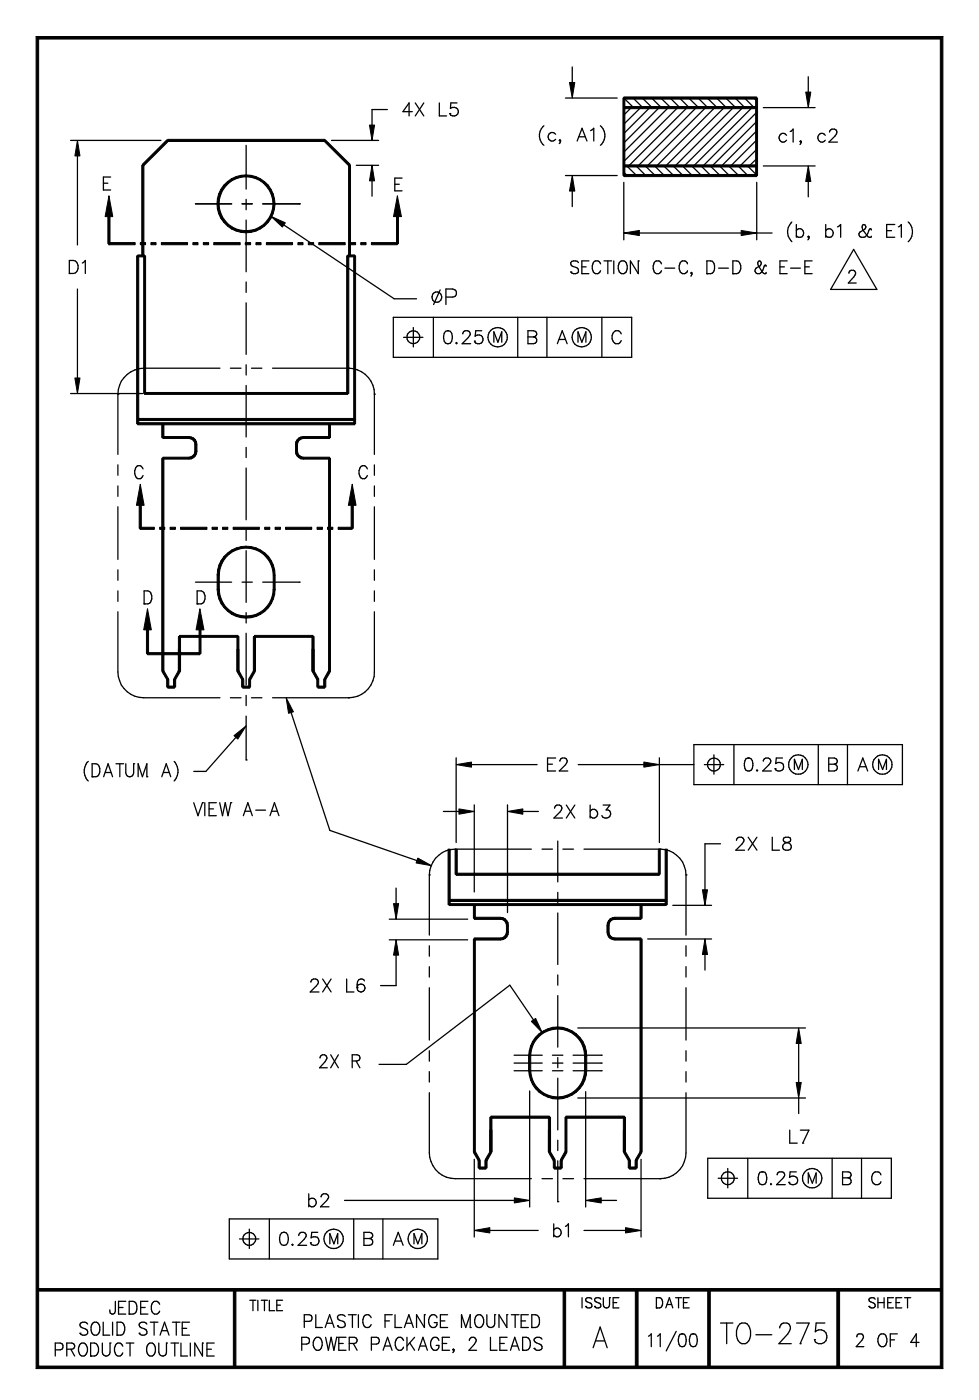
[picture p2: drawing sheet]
<svg xmlns="http://www.w3.org/2000/svg" width="195mm" height="278mm" viewBox="0 0 195 278" stroke-linecap="round" stroke-linejoin="round" font-family="sans-serif">
<g fill="none" stroke="#000" stroke-width=".25">
<path d="M112.4 19.5h10.3M113.7 13.3v3.1M124 19.5l1.9 1.9M125.8 19.5l1.9 1.9M127.7 19.5l1.9 1.9M129.5 19.5l1.9 1.9M131.3 19.5l2 1.9M133.2 19.5l1.9 1.9M135.1 19.5l1.9 1.9M136.9 19.5l1.9 1.9M138.7 19.5l2 1.9M140.6 19.5l1.9 1.9"/>
<path d="M142.4 19.5l1.9 1.9M144.3 19.5l1.9 1.9M146.1 19.5l1.9 1.9M148 19.5l1.9 1.9M149.8 19.5l.6 .5M160.6 15.3v3M14 27.9h18M15.4 31v17.7M20.6 36.4h.8M22 35.2h-1.4v2.6h1.4M48.9 28.9v8.7M48.9 39.6v2.1"/>
<path d="M65.9 27.9h9.3M70.8 32.9h4.4M73.9 36v3M77 21.8h-3.1v3.1M78.5 36.6h.9M79.9 35.4h-1.4v2.6h1.4M81.9 22.2h-1.8l1.2-1.7v2.6M82.5 20.5l1.7 2.6M84.2 20.5l-1.7 2.6M87.3 20.5v2.6h1.5M89.4 22.6h.1M90.8 20.5h-1.2l-.1 1.1a.9 .9 0 0 1 1.4 0 .9 .9 0 0 1-.2 1.3 .9 .9 0 0 1-1.3-.3"/>
<path d="M108.1 25a2.55 2.55 0 0 0 0 3.9M110.4 26.7a.83 .83 0 0 0-1.2-.1 .83 .83 0 0 0 0 1.2 .83 .83 0 0 0 1.2-.1M111.1 27.9l.2-.1 .1 .1-.1 .1zM111.4 27.9l-.3 .7M112.4 34.9h10.3M113.7 38v3.1M114.7 28l1-2.5 .9 2.5M115 27.2h1.3M117.4 26l.6-.5v2.5M119.3 25a2.55 2.55 0 0 1 0 3.9M124 36.3v11.4M124 34.3l.7 .6"/>
<path d="M124 21.4h.1M124.6 33l1.9 1.9M125.5 21.4l-1.5 1.5M126.4 33l1.9 1.9M127.3 21.4l-3.3 3.3M128.2 33l2 1.9M129.1 21.4l-5.1 5.2M130.1 33l1.9 1.9M131 21.4l-7 7M131.9 33l2 1.9M132.8 21.4l-8.8 8.8M133.8 33l1.9 1.9"/>
<path d="M134.7 21.4l-10.7 10.7M135.7 33l1.9 1.9M136.5 21.4l-11.6 11.6M137.5 33l1.9 1.9M138.4 21.4l-11.6 11.6M139.3 33l1.9 1.9M140.2 21.4l-11.6 11.6M141.2 33l1.9 1.9M142 21.4l-11.5 11.6M143 33l1.9 1.9M143.9 21.4l-11.6 11.6M144.8 33l2 1.9"/>
<path d="M145.7 21.4l-11.5 11.6M146.7 33l1.9 1.9M147.6 21.4l-11.6 11.6M148.6 33l1.8 1.8M149.5 21.4l-11.6 11.6M150.4 36.3v11.4M150.4 22.3l-10.7 10.7M150.4 24.2l-8.9 8.8M150.4 26l-7 7M150.4 27.8l-5.2 5.2M150.4 29.7l-3.3 3.3M150.4 31.6l-1.5 1.4"/>
<path d="M151.7 21.4h10.3M151.7 33h10.3M156.3 26.9a.83 .83 0 0 0-1.2-.1 .83 .83 0 0 0 0 1.2 .83 .83 0 0 0 1.2-.1M157 26.1l.6-.4v2.6M159 28.1l.1-.1 .1 .1-.1 .2zM159.2 28.1l-.2 .6M160.6 36.1v3M164 26.9a.83 .83 0 0 0-1.2-.1 .83 .83 0 0 0 0 1.2 .83 .83 0 0 0 1.2-.1M164.9 26.3l.2-.5 .7-.1a.63 .63 0 0 1 .4 .9l-1.5 1.7h1.7M13.8 54.4h.1M13.8 51.8h.8a1.36 1.36 0 0 1 1 1.3 1.36 1.36 0 0 1-1 1.3h-.8zM15.4 57.5v17.7"/>
<path d="M16.4 52.3l.6-.5v2.6M21.7 48.2v.5M38.8 40.5h7.2M48.1 40.5h2M48.9 43.8v10.2M48.9 56.1v2M52.2 40.5h7.3M56.4 44.7l21.9 14.7h4.5M59.5 40.5h.1M87.5 57.6l-1.3 3M88.6 59.1h1.4a.81 .81 0 0 0 .7-.8 .81 .81 0 0 0-.7-.8h-1.4v3.1M113.4 54.1h.1"/>
<path d="M115 52.2a.84 .84 0 0 0-.9-.4 .84 .84 0 0 0-.7 .7l.2 .4 .9 .3a.63 .63 0 0 1 .5 .7 .63 .63 0 0 1-.6 .5h-.4l-.6-.3M115.6 53.1h.9M117 51.9h-1.4v2.5h1.4M119.4 52.5a.79 .79 0 0 0-.7-.6 .79 .79 0 0 0-.8 .3 1.6 1.6 0 0 0 .5 2.2 .84 .84 0 0 0 1-.6M120 51.9h1.6M120.8 51.9v2.5M122 51.9v2.5M123.3 52a.82 .82 0 0 1 1.1 .2 1.6 1.6 0 0 1-.4 2.2h-.5a1.56 1.56 0 0 1-.2-2.4zM126.9 51.9h.1M126.9 51.9v2.5l-1.6-2.5v2.5M127.1 46.3h20.2M131.5 52.5a.79 .79 0 0 0-.7-.6 .79 .79 0 0 0-.8 .3 1.6 1.6 0 0 0 .5 2.2 .84 .84 0 0 0 1-.6"/>
<path d="M132.1 53.3h2M136.6 52.5a.79 .79 0 0 0-.6-.6 .79 .79 0 0 0-.8 .3 1.6 1.6 0 0 0 .5 2.2 .84 .84 0 0 0 .9-.6M137.4 54.2l.1 .1-.1 .1zM137.5 54.3l-.2 .6M140.5 54.4h.1M140.5 51.9h.7a1.41 1.41 0 0 1 .6 2.2l-.6 .3h-.7zM142.8 53.3h2M145.6 54.4h.1M145.6 51.9h.8a1.41 1.41 0 0 1 .6 2.2l-.6 .3h-.8zM150.4 46.3h3M152.3 53l-.3-.3-.2 .4a1.37 1.37 0 0 1-1.3 1.3l-.2-.1a.63 .63 0 0 1 0-1l.8-.4a.57 .57 0 0 0-.2-1l-.2 .1a.98 .98 0 0 0 .2 1.2l.8 1.1 .5 .1 .1-.2M155 53.1h.9"/>
<path d="M156.4 51.9h-1.4v2.5h1.4M157.1 53.3h2M157.4 44.1a2.69 2.69 0 0 0 0 4M158.3 44.6v2.6M158.3 45.9a.83 .83 0 0 1 1.4 .2 .83 .83 0 0 1-1 1.1l-.4-.4M160 53.1h.8M160.5 47.1l.2-.1 .1 .1zM160.8 47.1l-.3 .6M161.4 51.9h-1.4v2.5h1.4M164.1 45.9a.83 .83 0 0 1 1.2-.2 .83 .83 0 0 1 0 1.3 .83 .83 0 0 1-1.2-.2M164.1 44.6v2.6M166.4 45.1l.7-.5v2.6"/>
<path d="M168.7 54.3a.51 .51 0 0 1 .4-.6h.5a.73 .73 0 0 1 .5 .7 .73 .73 0 0 1-.4 .7l-1.1 1.2h1.6M169.7 49.6l4.6 8h-9.2zM173.2 45.7l-.3-.2-.2 .4a1.37 1.37 0 0 1-1.5 1.3 .58 .58 0 0 1-.5-.5 .58 .58 0 0 1 .3-.6l.8-.5a.54 .54 0 0 0 .3-.5 .54 .54 0 0 0-.4-.5l-.3 .2a1.11 1.11 0 0 0 .3 1.2l.6 .8a.59 .59 0 0 0 .9 .3v-.1M176.2 45.9h1M177.8 44.6h-1.6v2.6h1.6M178.5 45.1l.6-.5v2.6M180.5 44.1a2.69 2.69 0 0 1 0 4M14 78.3h14.3M23.4 78.4h.1M23.4 78.4v12M28.7 78.3h.1M43.7 73.2h-15.1a5.2 5.2 0 0 0-5.2 5.2"/>
<path d="M45.8 73.2h2.1M48.9 60.2v10.3M48.9 72.5v2.1M48.9 76.6v10.3M50 73.2h2M54.2 73.2h15.1M69.3 73.2h.1M69.3 73.2a5.2 5.2 0 0 1 5.1 5.2M74.4 78.4h.1M74.4 78.4v12M78.2 63.1h47.3v8h-47.3zM80.2 67.1h3.9"/>
<path d="M82.1 65.1v3.9M86.1 63.1v8M88.5 65.9a.83 .83 0 0 1 1.3 .4 2.04 2.04 0 0 1-.3 1.9 .83 .83 0 0 1-1.2-.4 2.04 2.04 0 0 1 .2-1.9zM88.9 65.8h.1M90.7 68.1l-.1 .1 .1 .1 .2-.1M92 66.4l.2-.5 .7-.1a.63 .63 0 0 1 .4 .9l-1.5 1.6h1.7M94.3 67.8h.1M95.7 65.8h-1.1l-.2 1.1a.9 .9 0 0 1 1.4 0 .9 .9 0 0 1-.2 1.3 .9 .9 0 0 1-1.3-.4M98.1 68.1v-2.1l.9 2.1 .7-2.1v2.1M102.9 63.1v8M104.9 65.8l1.5 .1a.58 .58 0 0 1 0 1l-.4 .1a.68 .68 0 0 1 .7 .7 .68 .68 0 0 1-.7 .6h-1.1zM104.9 67h1.1"/>
<path d="M108.7 63.1v8M110.8 68.3l.9-2.5 1 2.5M111.1 67.5h1.2M114.9 68.1v-2.1l.7 2.1 .8-2.1v2.1M119.6 63.1v8M123.5 66.4a.87 .87 0 0 0-1.1-.6 1.48 1.48 0 0 0 0 2.5 .87 .87 0 0 0 1.1-.6M23.4 92.4v2.1M23.4 96.6v2.1M28.4 93.2a.8 .8 0 0 0-1.2-.5 1.63 1.63 0 0 0 .2 2.5 .84 .84 0 0 0 1-.6M38.9 89.7h.1M48.9 89v2M48.9 93.1v10.3"/>
<path d="M73 93.2a.77 .77 0 0 0-.8-.6 .77 .77 0 0 0-.7 .6 1.54 1.54 0 0 0 .5 2 .82 .82 0 0 0 1-.6M74.4 92.4v2.1M74.4 96.6v2.1M23.4 100.8v10.4M23.4 113.3v2.1M23.4 117.5v2.1M27.9 104.8v.5M28.6 117.5h.8a1.44 1.44 0 0 1 .8 1.3 1.44 1.44 0 0 1-.8 1.3h-.8zM38.8 115.8h7.2M39.2 117.5h.8a1.44 1.44 0 0 1 .8 1.3 1.44 1.44 0 0 1-.8 1.3h-.8zM48.1 115.8h2M48.9 105.4v2.1"/>
<path d="M48.9 109.5v10.3M52.2 115.8h7.3M59.5 115.8h.1M74.4 100.8v10.4M74.4 113.3v2.1M74.4 117.5v2.1M23.4 121.6v12a5.2 5.2 0 0 0 5.2 5.1h15.1M28.6 120.1h.1M33.3 136.6h.1M39.2 120.1h.1M45.8 138.7h2.1M48.9 121.8v2.1"/>
<path d="M48.9 125.9v10.3M48.9 138.3v2M50 138.7h2M54.2 138.7h15.1M69.3 138.7h.1M74.4 121.6v12a5.1 5.1 0 0 1-5.1 5.1M17.5 151.4a2.73 2.73 0 0 0 0 3.9M18.3 154.5h.1M18.3 151.9h.8a1.44 1.44 0 0 1 .8 1.3 1.44 1.44 0 0 1-.8 1.3h-.8zM20.6 154.5l.9-2.6 .9 2.6M20.9 153.6h1.1M23.1 151.9h1.5"/>
<path d="M23.8 151.9v2.6M25 151.9v1.8a.78 .78 0 0 0 .8 .8 .78 .78 0 0 0 .8-.8v-1.8M26.6 151.9h.1M27.5 154.5v-2.6l.8 2.6 .9-2.6v2.6M29.2 154.5h.1M32.2 154.5l.8-2.6 .9 2.6M32.5 153.6h1.1M34.6 151.4a2.84 2.84 0 0 1 0 3.9M38.5 159.6l.8 2.6 .9-2.6M40.2 159.6h.1M40.7 159.6v2.6M43 159.6h-1.4v2.6h1.4"/>
<path d="M43.7 159.6l.5 2.6 .6-2.6 .5 2.6 .6-2.6M45.9 159.6h.1M46.9 146.6l-6 6.8h-2.4M48.9 151.1h.1M48.9 142.4v8.7M57.8 141.7l7.8 23.4 17.3 6M90.7 150.7v16.8M93.7 152h13M108.8 152h1M110.4 150.7h-1.6v2.6h1.6M111.3 151.4l.2-.5 .7-.2a.75 .75 0 0 1 .5 .7 .75 .75 0 0 1-.3 .7l-1.3 1.2h1.7M114.9 152h13.1"/>
<path d="M131 150.7v16.8M131 152h6.9M137.9 148.1h41.4v7.9h-41.4zM140 152h3.8M141.9 150.1v3.8M145.9 148.1v7.9M148.3 150.9a.82 .82 0 0 1 1.2 .3 2.04 2.04 0 0 1-.3 2 .8 .8 0 0 1-1.1-.4 2.26 2.26 0 0 1 .2-1.9zM148.7 150.7h.1M150.5 153.1l-.2 .1 .2 .1 .1-.1M151.7 151.4l.1-.4a.8 .8 0 0 1 1.3 0 .78 .78 0 0 1-.3 1.1l-1.2 1.2h1.7M154 152.8h.1M155.5 150.7h-1.2l-.1 1.1a.9 .9 0 0 1 1.3 0 .9 .9 0 0 1-.2 1.4 .9 .9 0 0 1-1.3-.4"/>
<path d="M157.9 153v-2l.8 2 .7-2v2M162.6 148.1v7.9M164.7 150.7h1.1a.64 .64 0 0 1 .5 1l-.5 .3a.68 .68 0 0 1 .6 .6 .68 .68 0 0 1-.6 .7h-1.1zM164.7 152h1.1M168.4 148.1v7.9M170.5 153.3l1-2.6 .9 2.6M170.9 152.5h1.2M174.6 153v-2l.8 2 .8-2v2M41.6 160.8h.8M48.4 162.2l.9-2.6 .8 2.6M48.7 161.3h1.1M50.8 161.1h2"/>
<path d="M53.7 162.2l.8-2.6 .9 2.6M54 161.3h1.1M78.7 176.6v3.1M85.3 174h.1M85.3 174v11.9M88.1 161.4h3.1M90.7 173.8h.1M94.3 160v17.4M100.9 160v21.5M103.9 161.4h3.1M105.6 168.8h-15.1a5.2 5.2 0 0 0-5.2 5.2M107.7 168.8h2.1"/>
<path d="M110.2 160.7l.3-.5 .7-.1a.63 .63 0 0 1 .4 1l-1.5 1.6h1.7M110.8 167.2v8.2M110.8 177.4v2.1M111.9 168.8h2.1M112.5 160.1l1.7 2.6M114.2 160.1l-1.7 2.6M116.1 168.8h15.1M117.3 161.3a.82 .82 0 0 1 1.2-.1 .82 .82 0 0 1 0 1.2 .82 .82 0 0 1-1.2-.1M117.3 160.1v2.6M119.9 160.1h1.3l-.7 1a.83 .83 0 0 1 .9 .9 .83 .83 0 0 1-1.2 .7l-.3-.2-.3-.3M131.2 168.8h.1M131.2 168.8a5.2 5.2 0 0 1 5.1 5.2"/>
<path d="M136.3 174h.1M136.3 174v11.9M143.2 167.8h-3.1v9.1M146.4 167.1l.1-.4a.8 .8 0 0 1 1.2 0l.1 .3-.1 .4-1.5 1.7h1.8M148.7 166.5l1.7 2.6M150.4 166.5l-1.7 2.6M153.5 166.5v2.6h1.4M155.8 166.6a.51 .51 0 0 0 .2 .8 1.04 1.04 0 0 1 1.2 1.2 .88 .88 0 0 1-.9 .5 .88 .88 0 0 1-.7-.9 1.22 1.22 0 0 1 1.2-.8 .54 .54 0 0 0 .2-.8l-.3-.1zM61.8 195.3l.1-.4a.8 .8 0 0 1 1.2 0 .78 .78 0 0 1-.2 1.1l-1.2 1.3h1.7M64.1 194.7l1.7 2.6M65.8 194.7l-1.7 2.6M68.9 194.7v2.6h1.4"/>
<path d="M71 196.4h.1M72.4 195.1a.73 .73 0 0 0-1.1-.3l-.2 .4-.1 1.2M77.4 182.8h15.5M77.4 186.9h15.5M78.7 189.9v6.1h-3.1M85.3 188.1v2M85.3 192.2v2.1M85.3 196.4v10.4M100.9 185.4h.1M110.8 181.5v10.3M110.8 193.9v2M110.8 198v10.2"/>
<path d="M128.7 186.7h12.7M133.7 180h7.7M136.3 188.1v2M136.3 192.2v2.1M136.3 196.4v10.4M140.1 189.8v3.1M63.6 210.4v-.2a.7 .7 0 0 1 1.1-.3 .57 .57 0 0 1 .1 .8l-1.3 1.6h1.5M65.7 209.7l1.5 2.6M67.2 209.7l-1.5 2.6M70 211l1.3-.2a.63 .63 0 0 0 .2-.6 .63 .63 0 0 0-.5-.5h-1v2.6M70.8 211l.7 1.3M85.3 208.9v2.1"/>
<path d="M85.3 213.1v2.1M85.3 217.3v12a5.2 5.2 0 0 0 5.2 5.1h15.1M102.2 211.4h5.6M102.2 209.8h5.6M102.2 212.9h5.6M105.3 216.9v23.1M106 202.8l-4.7-6.9-20.5 15.7h-5.5M109.8 211.4h2.1M109.8 209.8h2.1M109.8 212.9h2.1M110.8 210.3v2M110.8 214.4v10.3"/>
<path d="M113.9 211.4h5.6M113.9 209.8h5.6M113.9 212.9h5.6M114.8 204.4h45.3M114.8 218.3h45.3M116.4 217.1v22.9M119.5 211.4h.1M119.5 209.8h.1M119.5 212.9h.1M136.3 208.9v2.1M136.3 213.1v2.1M136.3 217.3v12a5.2 5.2 0 0 1-5.1 5.1"/>
<path d="M158.7 207.5v7.7M158.7 218.3v3.1M61.4 238.6a.82 .82 0 0 1 1.2-.1 .82 .82 0 0 1 0 1.2 .82 .82 0 0 1-1.2-.1M61.4 237.4v2.6M63.8 238l.3-.5 .7-.1a.63 .63 0 0 1 .4 1l-1.5 1.6h1.7M68.5 238.7h33.7M94.3 230.5v15.5M95.2 232.3h.1M107.7 234.4h2.1M110.8 239h.1M110.8 226.7v2.1M110.8 230.8v8.2"/>
<path d="M111.9 234.4h2.1M116.1 234.4h15.1M119.5 238.7h3M127.4 230.5v15.5M131.2 234.4h.1M140.7 230.3h36.4v8h-36.4zM142.7 234.3h3.9M144.6 232.3v3.9M148.6 230.3v8M151 233.1a.9 .9 0 0 1 1.3 .4 2.19 2.19 0 0 1-.3 1.9 .84 .84 0 0 1-1.2-.3 2.29 2.29 0 0 1 .2-2zM151.4 233h.1M153.2 235.3v.3l.2-.2"/>
<path d="M154.5 233.6a.58 .58 0 0 1 .5-.6h.4a.6 .6 0 0 1 .4 1l-1.5 1.6h1.8M156.8 235.1h.1M157 224.7v2.6h1.4M158.3 233h-1.3l-.1 1.1a.92 .92 0 0 1 1.4 0 .92 .92 0 0 1-.2 1.4 .92 .92 0 0 1-1.3-.4M159.1 224.7h1.7l-1.3 2.6M159.5 227.3h.1M160.6 235.3v-2.1l.8 2.1 .8-2.1v2.1M165.4 230.3v8M167.4 233h1.2a.59 .59 0 0 1 .6 .6 .59 .59 0 0 1-.6 .6 .68 .68 0 0 1 .6 .7 .68 .68 0 0 1-.6 .7h-1.2zM167.4 234.2h1.2M171.2 230.3v8M175.1 233.6a.94 .94 0 0 0-1.1-.6 .94 .94 0 0 0-.8 1 1.08 1.08 0 0 0 .4 1.3 1.08 1.08 0 0 0 1.4-.1l.1-.2"/>
<path d="M22.9 258.8v1.9l-.1 .4a.56 .56 0 0 1-.9 0l-.1-.6M23.6 260h.8M25 258.8h-1.4v2.5h1.4M25.7 258.8a1.35 1.35 0 0 1 1.4 .6 1.35 1.35 0 0 1-.1 1.6l-.6 .3h-.7zM28 260h.9M29.4 258.8h-1.4v2.5h1.4M31.7 259.4a.85 .85 0 0 0-1-.6 .85 .85 0 0 0-.6 .9 1.11 1.11 0 0 0 1.1 1.6l.5-.6M45.6 242.4h41.4v7.9h-41.4zM47.6 246.4h3.9M49.6 244.4v3.9M49.6 258.6h1.3M50.3 258.6v2"/>
<path d="M51.2 258.6v2M51.9 258.6h1.2M52.6 258.6v2M53.5 242.4v7.9M53.5 258.6v2h1.1M55 259.5h.7M55.9 245.2a.82 .82 0 0 1 1.3 .4 2.04 2.04 0 0 1-.3 1.9 .83 .83 0 0 1-1.2-.4 2.04 2.04 0 0 1 .2-1.9zM56.2 258.6h-1.2v2h1.2M56.3 245h.1M58.1 247.4l-.1 .1 .1 .1 .2-.1M59.4 245.7l.2-.5 .7-.2a.63 .63 0 0 1 .4 1l-1.5 1.6h1.7M61.7 247.1h.1"/>
<path d="M63.1 245h-1.1l-.2 1.1a.9 .9 0 0 1 1.4 0 .9 .9 0 0 1-.2 1.4 .9 .9 0 0 1-1.3-.4M65.6 247.3v-2l.8 2 .7-2v2M70.3 242.4v7.9M72.3 245l1.5 .2a.58 .58 0 0 1 0 .9l-.4 .2a.68 .68 0 0 1 .7 .7 .68 .68 0 0 1-.7 .6h-1.1zM72.3 246.3h1.1M76.1 242.4v7.9M78.2 247.6l.9-2.6 1 2.6M78.5 246.8h1.2M82.3 247.3v-2l.7 2 .8-2v2M97.3 244.7h9.7M110 243.4v2.5M110 244.6a.82 .82 0 0 1 1.3-.1 .82 .82 0 0 1 0 1.2 .82 .82 0 0 1-1.3-.1"/>
<path d="M112.4 243.9l.6-.5v2.5M115.7 258v2.1M116.1 244.7h8.2M116.4 259.8h.1M117.6 258.3a.67 .67 0 0 0-.6-.3 .67 .67 0 0 0-.6 .5l.2 .3 .9 .4a.51 .51 0 0 1 .1 .5 .51 .51 0 0 1-.4 .4l-.6-.1-.2-.2M118.2 259.8h.1M119.4 258.3a.67 .67 0 0 0-.7-.3 .67 .67 0 0 0-.5 .5l.1 .3 .7 .3a.52 .52 0 0 1 .2 .9 .8 .8 0 0 1-1-.2M119.9 258v1.5a.61 .61 0 0 0 .6 .6 .61 .61 0 0 0 .6-.6v-1.5M121.1 258h.1M121.9 259h.7M123 258h-1.1v2.1h1.1M130.5 258a1.1 1.1 0 0 1 1.2 .7 1.1 1.1 0 0 1-.4 1.3l-.8 .1z"/>
<path d="M132.6 259.4h.9M134.3 258h1.2M134.9 258v2.1M135.8 259h.7M137 258h-1.2v2.1h1.2M172.7 259.8h.1M173.9 258.3a.68 .68 0 0 0-.6-.3 .68 .68 0 0 0-.6 .5l.2 .3 .9 .4a.51 .51 0 0 1 .1 .5 .51 .51 0 0 1-.4 .4l-.6-.1-.2-.2M174.5 258v2.1M174.5 259h1.2M175.7 258v2.1M176.4 259h.7M177.6 258h-1.2v2.1h1.2"/>
<path d="M178.1 259h.7M179.2 258h-1.1v2.1h1.1M179.8 258h1.2M180.4 258v2.1M11 268.4h1a.69 .69 0 0 0 .5-.7 .69 .69 0 0 0-.5-.6h-1v2.5M13.3 268.3h1a.62 .62 0 0 0 .5-.6 .62 .62 0 0 0-.5-.6h-1v2.5M14.1 268.3l.7 1.3M15.9 265.1h.1M16 267.2l.3-.1a1.24 1.24 0 0 1 1 1.9 .77 .77 0 0 1-.8 .7 .77 .77 0 0 1-.8-.7 1.65 1.65 0 0 1 .3-1.8zM17.4 263.3a.83 .83 0 0 0-.8-.4 .83 .83 0 0 0-.7 .6l.2 .4 .9 .4a.63 .63 0 0 1 .4 .6 .63 .63 0 0 1-.5 .6l-.8-.1-.2-.3M18 269.6h.1M18 267.1h.8a1.41 1.41 0 0 1 .8 1.3 1.41 1.41 0 0 1-.8 1.2h-.8z"/>
<path d="M18.5 263l.2-.1a1.15 1.15 0 0 1 1.1 1.6 .88 .88 0 0 1-.8 1 .88 .88 0 0 1-.9-1 1.45 1.45 0 0 1 .4-1.5zM20.3 267.1v1.8a.76 .76 0 0 0 .8 .8 .76 .76 0 0 0 .8-.8v-1.8M20.5 262.9v2.6h1.3M21.9 267.1h.1M22.4 262.9v2.6M23.3 265.5h.1M23.3 262.9h.7a1.44 1.44 0 0 1 .8 1.3 1.44 1.44 0 0 1-.8 1.3h-.7zM24.4 267.7a.77 .77 0 0 0-.8-.7 .77 .77 0 0 0-.7 .7 1.54 1.54 0 0 0 .5 1.9 .82 .82 0 0 0 1-.6M25.1 267.1h1.5M25.7 261.3h.1M25.8 267.1v2.5M27.7 265.1h.1"/>
<path d="M29.2 263.3a.83 .83 0 0 0-.8-.4 .83 .83 0 0 0-.7 .6l.2 .4 .9 .4a.63 .63 0 0 1 .4 .6 .63 .63 0 0 1-.6 .6l-.7-.1-.2-.3M29.6 267.2l.2-.1a1.16 1.16 0 0 1 1.1 1.6 .88 .88 0 0 1-.9 1 .88 .88 0 0 1-.9-1 1.6 1.6 0 0 1 .5-1.5zM29.9 262.9h1.5M30.6 262.9v2.6M31.6 267.1v1.8a.76 .76 0 0 0 .7 .7 .76 .76 0 0 0 .8-.7v-1.8M31.8 265.5l.9-2.6 .9 2.6M32.2 264.6h1.1M33.1 267.1h.1M34 267.1h1.5M34.3 262.9h1.5M34.7 267.1v2.5M35 262.9v2.6"/>
<path d="M36 267.1v2.5h1.3M36.2 264.1h.9M37.7 262.9h-1.5v2.6h1.5M37.8 267.1v2.5M40.2 267.1h.1M40.2 267.1v2.5l-1.5-2.5v2.5M41.1 268.3h.9M42.6 267.1h-1.5v2.5h1.5M60 267.3h.9a.69 .69 0 0 0 .6-.7 .69 .69 0 0 0-.6-.7h-.9v2.6M60.5 262.7h1.3a.7 .7 0 0 0 .2-.8 .7 .7 0 0 0-.6-.5h-.9v2.6M62.7 266a.87 .87 0 0 1 .9 .1 .87 .87 0 0 1 .4 .8 1.16 1.16 0 0 1-1.1 1.6 1.56 1.56 0 0 1-.2-2.5zM62.8 261.4v2.6h1.3"/>
<path d="M64.6 264l.9-2.6 .9 2.6M64.7 265.9l.6 2.6 .5-2.6 .6 2.6 .5-2.6M65 263.1h1.1M66.9 265.9h.1M67.1 263.6h.1M67.3 267.1h.9M68.6 261.8a.84 .84 0 0 0-.8-.4 .84 .84 0 0 0-.7 .6l.2 .4 .9 .3a.63 .63 0 0 1 .4 .7 .63 .63 0 0 1-.5 .6h-.5l-.5-.4M68.8 265.9h-1.5v2.6h1.5M69.2 261.4h1.6M69.4 267.1h1a.62 .62 0 0 0 .6-.6 .62 .62 0 0 0-.6-.6h-1v2.6M70 261.4v2.6M70.2 267.1l.8 1.4"/>
<path d="M71.2 261.4v2.6M73.8 262a.79 .79 0 0 0-.7-.6 .79 .79 0 0 0-.8 .4 1.6 1.6 0 0 0 .5 2.2 .84 .84 0 0 0 1-.6M73.8 267.3h1a.69 .69 0 0 0 .6-.7 .69 .69 0 0 0-.6-.7h-1v2.6M76.1 268.5l.9-2.6 .9 2.6M76.5 267.7h1.1M76.5 262.7h.9M78 261.4h-1.5v2.6M78.5 261.4v2.6h1.3M80.2 266.6a.77 .77 0 0 0-.8-.7 .77 .77 0 0 0-.7 .7 1.54 1.54 0 0 0 .5 1.9 .82 .82 0 0 0 1-.6M80.4 264l.9-2.6 .8 2.6M80.7 263.1h1.1M80.9 265.9v2.6"/>
<path d="M81.4 267l1 1.5M82.4 265.9l-1.5 1.8M83.2 268.5l.9-2.6 .8 2.6M83.5 267.7h1.1M84.3 261.4h.1M84.3 261.4v2.6l-1.5-2.6v2.6M86.8 262a.85 .85 0 0 0-1-.6 .85 .85 0 0 0-.6 1 1.07 1.07 0 0 0 .2 1.2 1.07 1.07 0 0 0 1.2 .2l.2-.2v-.6h-.5M87.2 266.6a.77 .77 0 0 0-.7-.7 .77 .77 0 0 0-.8 .7 1.54 1.54 0 0 0 .6 1.9 .79 .79 0 0 0 .9-1h-.5M87.5 262.7h.9M87.9 267.1h.9M89 261.4h-1.5v2.6h1.5M89.3 265.9h-1.4v2.6h1.4"/>
<path d="M90 268.4l.1-.2 .1 .2-.1 .1zM90.2 268.4v.2l-.2 .4M91.7 264v-2.6l.9 2.6 .9-2.6v2.6M93.3 266.6v-.2a.7 .7 0 0 1 1.1-.4 .57 .57 0 0 1 .1 .9l-1.3 1.6h1.5M93.5 264h.1M94.6 261.8a.87 .87 0 0 1 1-.3 .87 .87 0 0 1 .5 .9 1.07 1.07 0 0 1-.2 1.2 1.07 1.07 0 0 1-1.1 .2 1.76 1.76 0 0 1-.2-2zM96.8 261.4v1.8a.79 .79 0 0 0 .7 .8 .79 .79 0 0 0 .8-.8v-1.8M97.5 265.9v2.6h1.3M98.3 261.4h.1M99.3 267.1h.9M100.7 261.4h.1M100.7 261.4v2.6l-1.5-2.6v2.6"/>
<path d="M100.8 265.9h-1.5v2.6h1.5M101.5 268.5l.8-2.6 .9 2.6M101.6 261.4h1.5M101.7 267.7h1.1M102.4 261.4v2.6M103.6 262.7h.9M103.9 268.5h.1M103.9 265.9h.7a1.44 1.44 0 0 1 .8 1.3 1.44 1.44 0 0 1-.8 1.3h-.7zM105 261.4h-1.4v2.6h1.4M105.7 264h.1M105.7 261.4a1.35 1.35 0 0 1 1.4 .7 1.35 1.35 0 0 1-.1 1.5l-.6 .4h-.7zM106.2 268.1h.1"/>
<path d="M107.7 266.3a.85 .85 0 0 0-.9-.4 .85 .85 0 0 0-.6 .7 1.68 1.68 0 0 0 1.3 .8 .63 .63 0 0 1 0 1 1 1 0 0 1-1.3-.3M117.9 268l1.4-4.1 1.4 4.1M118.4 266.6h1.8M128.9 265.7l.5-.5v2.6M130.5 260.1h.1M130.7 265.7l.5-.5v2.6M132.3 260.1l.7-2.1 .7 2.1M134.4 264.7l-2 3.9M135.1 265.3a.77 .77 0 0 1 1.1 .4 2.19 2.19 0 0 1-.2 2 .72 .72 0 0 1-1.1-.4 2.29 2.29 0 0 1 .2-2zM135.5 265.2h.1M137.4 265.3a.77 .77 0 0 1 1.1 .4 2.19 2.19 0 0 1-.3 2 .72 .72 0 0 1-1.1-.4 2.29 2.29 0 0 1 .3-2zM137.7 265.2h.1"/>
<path d="M143.2 263.1h2.4M144.4 263.1v4.1M147 263.2a1.26 1.26 0 0 1 2 .9 2.41 2.41 0 0 1-.9 3.1 1.48 1.48 0 0 1-1.7-1.6 2.8 2.8 0 0 1 .6-2.4zM150.2 265.4h3.2M155 264.1a1.1 1.1 0 0 1 .7-1h.7a1.03 1.03 0 0 1 .5 1.5l-.3 .6-1.8 2h2.4M158.3 263.1h2.5l-1.8 4.1M159 267.2h.1M161.9 266.4h.1M163.9 263.1h-1.7l-.2 1.7a1.36 1.36 0 0 1 1.9 .1 1.36 1.36 0 0 1 0 1.9 1.36 1.36 0 0 1-1.9 0l-.1-.4M170.3 265.8a.51 .51 0 0 1 .4-.6h.4a.72 .72 0 0 1 .5 .7 .72 .72 0 0 1-.3 .7l-1.1 1.2h1.5M174.9 265.3a.82 .82 0 0 1 1.1 .3 1.6 1.6 0 0 1-.4 2.2 1.21 1.21 0 0 1-1.1-.7 1.21 1.21 0 0 1 .1-1.3zM176.9 266.4h.9"/>
<path d="M178.3 265.2h-1.4v2.6M182.6 266.9h-1.6l1.1-1.7v2.6"/>
<circle cx="86.8" cy="59.1" r="1.01"/>
<circle cx="82.1" cy="67.1" r="1.29"/>
<circle cx="98.9" cy="67" r="1.92"/>
<circle cx="115.6" cy="67" r="1.92"/>
<circle cx="141.9" cy="152" r="1.28"/>
<circle cx="158.7" cy="152" r="1.93"/>
<circle cx="175.4" cy="152" r="1.93"/>
<circle cx="71.8" cy="196.4" r=".79"/>
<circle cx="144.6" cy="234.3" r="1.28"/>
<circle cx="161.4" cy="234.3" r="1.93"/>
<circle cx="49.6" cy="246.3" r="1.29"/>
<circle cx="66.3" cy="246.4" r="1.94"/>
<circle cx="83" cy="246.3" r="1.95"/>
</g>
<g fill="#000" stroke="#000" stroke-width=".2">
<path d="M7.2 7.3h180.2l-.5 .5h-179.2z" fill-rule="evenodd"/>
<path d="M113.2 16.4h1l-.5 3.1z" fill-rule="evenodd"/>
<path d="M124 19.3h26.4v.4h-26.4z" fill-rule="evenodd"/>
<path d="M123.8 19.5h.4v15.4h-.4z" fill-rule="evenodd"/>
<path d="M150.2 19.5h.4v15.4h-.4z" fill-rule="evenodd"/>
<path d="M160.1 18.3h1l-.5 3.1z" fill-rule="evenodd"/>
<path d="M186.9 7.8l.5-.5v264.8l-.5-.5z" fill-rule="evenodd"/>
<path d="M15.4 27.9l.5 3.1h-1z" fill-rule="evenodd"/>
<path d="M21.7 38.9l.7 4.2h-1.5z" fill-rule="evenodd"/>
<path d="M33.3 27.7h31.2v.4h-31.2z" fill-rule="evenodd"/>
<path d="M28.3 32.7l4.9-4.9 .3 .3-4.9 4.9z" fill-rule="evenodd"/>
<path d="M43.2 39.5l.4 .1-.1 .9h-.4z" fill-rule="evenodd"/>
<path d="M43.5 38.5l.4 .2-.3 .9-.4-.1z" fill-rule="evenodd"/>
<path d="M43.9 37.7l.4 .2-.4 .8-.4-.2z" fill-rule="evenodd"/>
<path d="M44.5 36.8l.3 .3-.5 .8-.4-.2z" fill-rule="evenodd"/>
<path d="M44.5 36.8l.7-.7 .2 .3-.6 .7z" fill-rule="evenodd"/>
<path d="M45.2 36.1l.8-.6 .2 .4-.8 .5z" fill-rule="evenodd"/>
<path d="M46 35.5l.9-.4 .2 .4-.9 .4z" fill-rule="evenodd"/>
<path d="M46.9 35.1l1-.2v.3l-.8 .3z" fill-rule="evenodd"/>
<path d="M47.9 34.9l1-.1v.4h-1z" fill-rule="evenodd"/>
<path d="M48.9 34.8l1 .1-.1 .3h-.9z" fill-rule="evenodd"/>
<path d="M49.9 34.9l1 .2-.2 .4-.9-.3z" fill-rule="evenodd"/>
<path d="M50.9 35.1l.9 .4-.2 .4-.9-.4z" fill-rule="evenodd"/>
<path d="M51.8 35.5l.8 .6-.3 .3-.7-.5z" fill-rule="evenodd"/>
<path d="M52.6 36.1l.7 .7-.3 .3-.7-.7z" fill-rule="evenodd"/>
<path d="M53 37.1l.3-.3 .6 .9-.4 .2z" fill-rule="evenodd"/>
<path d="M53.5 37.9l.4-.2 .4 .8-.4 .2z" fill-rule="evenodd"/>
<path d="M53.9 38.7l.4-.2 .2 1-.3 .1z" fill-rule="evenodd"/>
<path d="M64.7 27.8l4.9 4.9-.3 .3-4.9-4.9z" fill-rule="evenodd"/>
<path d="M73.9 32.9l.5 3.1h-1z" fill-rule="evenodd"/>
<path d="M73.4 24.9h1l-.5 3z" fill-rule="evenodd"/>
<path d="M79 38.9l.8 4.2h-1.6z" fill-rule="evenodd"/>
<path d="M113.7 34.9l.5 3.1h-1z" fill-rule="evenodd"/>
<path d="M124 32.8h26.4v.4h-26.4z" fill-rule="evenodd"/>
<path d="M124 21.2h26.4v.4h-26.4z" fill-rule="evenodd"/>
<path d="M124 34.7h26.4v.4h-26.4z" fill-rule="evenodd"/>
<path d="M160.6 33l.5 3.1h-1z" fill-rule="evenodd"/>
<path d="M21.7 48.2h5.2v.5h-5.2z" fill-rule="evenodd"/>
<path d="M21.4 43.1h.5v5.4h-.5z" fill-rule="evenodd"/>
<path d="M27.4 50.7h1v.4h-1z" fill-rule="evenodd"/>
<path d="M27.2 50.9h.4v33.4h-.4z" fill-rule="evenodd"/>
<path d="M27.9 48.2h1v.5h-1z" fill-rule="evenodd"/>
<path d="M28.2 32.9h.4v18h-.4z" fill-rule="evenodd"/>
<path d="M28.4 50.7h.3v.4h-.3z" fill-rule="evenodd"/>
<path d="M28.6 50.9h.3v27.4h-.3z" fill-rule="evenodd"/>
<path d="M30 48.2h1v.5h-1z" fill-rule="evenodd"/>
<path d="M32.1 48.2h5.2v.5h-5.2z" fill-rule="evenodd"/>
<path d="M38.3 48.2h1v.5h-1z" fill-rule="evenodd"/>
<path d="M40.4 48.2h1.1v.5h-1.1z" fill-rule="evenodd"/>
<path d="M42.5 48.2h5.2v.5h-5.2z" fill-rule="evenodd"/>
<path d="M43.1 40.5h.4l.1 1-.4 .1z" fill-rule="evenodd"/>
<path d="M43.2 41.6l.4-.1 .3 .9-.4 .1z" fill-rule="evenodd"/>
<path d="M43.5 42.5l.4-.1 .4 .8-.4 .2z" fill-rule="evenodd"/>
<path d="M43.9 43.4l.4-.2 .5 .8-.3 .2z" fill-rule="evenodd"/>
<path d="M44.5 44.2l.3-.2 .6 .6-.2 .3z" fill-rule="evenodd"/>
<path d="M45.4 44.6l.8 .5-.2 .4-.8-.6z" fill-rule="evenodd"/>
<path d="M46.2 45.1l.9 .5-.2 .4-.9-.5z" fill-rule="evenodd"/>
<path d="M47.1 45.6l.8 .2v.4l-1-.2z" fill-rule="evenodd"/>
<path d="M47.9 45.8l1 .1v.4l-1-.1z" fill-rule="evenodd"/>
<path d="M48.7 48.2h1.1v.5h-1.1z" fill-rule="evenodd"/>
<path d="M48.9 45.9l.9-.1 .1 .4-1 .1z" fill-rule="evenodd"/>
<path d="M49.8 45.8l.9-.2 .2 .4-1 .2z" fill-rule="evenodd"/>
<path d="M50.7 45.6l.9-.5 .2 .4-.9 .5z" fill-rule="evenodd"/>
<path d="M50.9 48.2h1v.5h-1z" fill-rule="evenodd"/>
<path d="M51.6 45.1l.7-.5 .3 .3-.8 .6z" fill-rule="evenodd"/>
<path d="M53 44l.3 .2-.7 .7-.3-.3z" fill-rule="evenodd"/>
<path d="M52.9 48.2h5.2v.5h-5.2z" fill-rule="evenodd"/>
<path d="M53.5 43.2l.4 .2-.6 .8-.3-.2z" fill-rule="evenodd"/>
<path d="M53.9 42.4l.4 .1-.4 .9-.4-.2z" fill-rule="evenodd"/>
<path d="M54.2 41.5l.3 .1-.2 .9-.4-.1z" fill-rule="evenodd"/>
<path d="M54.3 40.5h.4l-.2 1.1-.3-.1z" fill-rule="evenodd"/>
<path d="M54.2 39.6l.3-.1 .2 1h-.4z" fill-rule="evenodd"/>
<path d="M53.9 43l2.8 1.3-.6 .8z" fill-rule="evenodd"/>
<path d="M59.2 48.2h1v.5h-1z" fill-rule="evenodd"/>
<path d="M61.3 48.2h1v.5h-1z" fill-rule="evenodd"/>
<path d="M63.4 48.2h5.2v.5h-5.2z" fill-rule="evenodd"/>
<path d="M69.1 50.7h.3v.4h-.3z" fill-rule="evenodd"/>
<path d="M69.3 32.9h.4v18h-.4z" fill-rule="evenodd"/>
<path d="M68.9 50.9h.4v27.4h-.4z" fill-rule="evenodd"/>
<path d="M69.4 50.7h1.1v.4h-1.1z" fill-rule="evenodd"/>
<path d="M69.6 48.2h1.1v.5h-1.1z" fill-rule="evenodd"/>
<path d="M70.3 50.9h.4v33.4h-.4z" fill-rule="evenodd"/>
<path d="M71.7 48.2h1v.5h-1z" fill-rule="evenodd"/>
<path d="M73.8 48.2h5.2v.5h-5.2z" fill-rule="evenodd"/>
<path d="M78.8 43.1h.4v5.4h-.4z" fill-rule="evenodd"/>
<path d="M124 46.3l3.1-.5v1z" fill-rule="evenodd"/>
<path d="M147.3 45.8l3.1 .5-3.1 .5z" fill-rule="evenodd"/>
<path d="M14.9 75.2h1l-.5 3.1z" fill-rule="evenodd"/>
<path d="M28.7 78h40.4v.4h-40.4z" fill-rule="evenodd"/>
<path d="M27.4 84.1h43.1v.4h-43.1z" fill-rule="evenodd"/>
<path d="M27.4 83.2h43.1v.4h-43.1z" fill-rule="evenodd"/>
<path d="M27.9 96.3l.7 4.2h-1.5z" fill-rule="evenodd"/>
<path d="M32.4 86.8h5.2v.4h-5.2z" fill-rule="evenodd"/>
<path d="M32.4 90.9h5.2v.4h-5.2z" fill-rule="evenodd"/>
<path d="M32.2 84.3h.4v2.7h-.4z" fill-rule="evenodd"/>
<path d="M32.2 91.1h.4v42.4h-.4z" fill-rule="evenodd"/>
<path d="M37.6 90.9l.3-.1 .1 .4-.4 .1z" fill-rule="evenodd"/>
<path d="M37.6 86.8l.4 .1-.1 .4-.3-.1z" fill-rule="evenodd"/>
<path d="M37.9 90.8l.3-.1 .3 .3-.5 .2z" fill-rule="evenodd"/>
<path d="M38 86.9l.5 .2-.3 .3-.3-.1z" fill-rule="evenodd"/>
<path d="M38.2 90.7l.3-.3 .3 .3-.3 .3z" fill-rule="evenodd"/>
<path d="M38.5 87.1l.3 .3-.3 .3-.3-.3z" fill-rule="evenodd"/>
<path d="M38.7 90.1l.4 .1-.3 .5-.3-.3z" fill-rule="evenodd"/>
<path d="M38.5 87.7l.3-.3 .3 .5-.4 .1z" fill-rule="evenodd"/>
<path d="M38.7 89.7h.4v.5l-.4-.1z" fill-rule="evenodd"/>
<path d="M38.7 88l.4-.1v.5h-.4z" fill-rule="evenodd"/>
<path d="M38.7 88.4h.4v1.3h-.4z" fill-rule="evenodd"/>
<path d="M58.7 89.7h.4l.1 .4-.4 .1z" fill-rule="evenodd"/>
<path d="M58.8 87.9l.4 .1-.1 .4h-.4z" fill-rule="evenodd"/>
<path d="M58.8 90.2l.4-.1 .1 .3-.3 .3z" fill-rule="evenodd"/>
<path d="M59 87.4l.3 .3-.1 .3-.4-.1z" fill-rule="evenodd"/>
<path d="M59 90.7l.3-.3 .3 .3-.2 .3z" fill-rule="evenodd"/>
<path d="M58.7 88.4h.4v1.3h-.4z" fill-rule="evenodd"/>
<path d="M59 87.4l.4-.3 .2 .3-.3 .3z" fill-rule="evenodd"/>
<path d="M59.6 90.7l.3 .1-.1 .4-.4-.2z" fill-rule="evenodd"/>
<path d="M59.4 87.1l.4-.2 .1 .4-.3 .1z" fill-rule="evenodd"/>
<path d="M59.9 90.8l.4 .1v.4l-.5-.1z" fill-rule="evenodd"/>
<path d="M59.8 86.9l.5-.1v.4l-.4 .1z" fill-rule="evenodd"/>
<path d="M60.3 86.8h5.2v.4h-5.2z" fill-rule="evenodd"/>
<path d="M60.3 90.9h5.2v.4h-5.2z" fill-rule="evenodd"/>
<path d="M65.3 84.3h.4v2.7h-.4z" fill-rule="evenodd"/>
<path d="M65.3 91.1h.4v42.4h-.4z" fill-rule="evenodd"/>
<path d="M70 96.3l.8 4.2h-1.6z" fill-rule="evenodd"/>
<path d="M27.9 104.8h2.8v.5h-2.8z" fill-rule="evenodd"/>
<path d="M27.7 100.5h.4v4.6h-.4z" fill-rule="evenodd"/>
<path d="M31.7 104.8h1v.5h-1z" fill-rule="evenodd"/>
<path d="M33.8 104.8h1.1v.5h-1.1z" fill-rule="evenodd"/>
<path d="M35.9 104.8h5.2v.5h-5.2z" fill-rule="evenodd"/>
<path d="M42.1 104.8h1.1v.5h-1.1z" fill-rule="evenodd"/>
<path d="M43.2 117.2h.4l.1 .9-.5 .1z" fill-rule="evenodd"/>
<path d="M43.2 118.2l.5-.1 .2 .9-.4 .1z" fill-rule="evenodd"/>
<path d="M43.2 113.3l.5 .1-.1 1h-.4z" fill-rule="evenodd"/>
<path d="M43.5 119.1l.4-.1 .4 .8-.4 .2z" fill-rule="evenodd"/>
<path d="M43.5 112.4l.4 .1-.2 .9-.5-.1z" fill-rule="evenodd"/>
<path d="M43.2 114.2h.4v3.1h-.4z" fill-rule="evenodd"/>
<path d="M43.9 111.5l.4 .2-.4 .8-.4-.1z" fill-rule="evenodd"/>
<path d="M44.2 104.8h1.1v.5h-1.1z" fill-rule="evenodd"/>
<path d="M44.5 110.6l.3 .3-.5 .8-.4-.2z" fill-rule="evenodd"/>
<path d="M44.5 110.6l.7-.6 .3 .3-.7 .6z" fill-rule="evenodd"/>
<path d="M45.2 110l.8-.6 .2 .3-.7 .6z" fill-rule="evenodd"/>
<path d="M46.3 104.8h5.2v.5h-5.2z" fill-rule="evenodd"/>
<path d="M46 109.4l1-.5 .1 .4-.9 .4z" fill-rule="evenodd"/>
<path d="M47 108.9l.9-.2 .1 .4-.9 .2z" fill-rule="evenodd"/>
<path d="M47.9 108.7l1-.1v.4l-.9 .1z" fill-rule="evenodd"/>
<path d="M48.9 108.6l1 .1-.1 .4-.9-.1z" fill-rule="evenodd"/>
<path d="M49.9 108.7l1 .2-.1 .4-1-.2z" fill-rule="evenodd"/>
<path d="M50.9 108.9l.9 .5-.2 .3-.8-.4z" fill-rule="evenodd"/>
<path d="M52.6 104.8h1v.5h-1z" fill-rule="evenodd"/>
<path d="M51.8 109.4l.8 .6-.2 .3-.8-.6z" fill-rule="evenodd"/>
<path d="M52.6 110l.8 .6-.4 .3-.6-.6z" fill-rule="evenodd"/>
<path d="M53 110.9l.4-.3 .5 .9-.3 .2z" fill-rule="evenodd"/>
<path d="M54.2 118.1l.4 .1-.3 .9-.3-.1z" fill-rule="evenodd"/>
<path d="M53.6 111.7l.3-.2 .4 .9-.3 .1z" fill-rule="evenodd"/>
<path d="M54.3 117.2h.4l-.1 1-.4-.1z" fill-rule="evenodd"/>
<path d="M54 112.5l.3-.1 .3 .9-.4 .1z" fill-rule="evenodd"/>
<path d="M54.3 114.4h.4v2.9h-.4z" fill-rule="evenodd"/>
<path d="M54.2 113.4l.4-.1 .1 1.1h-.4z" fill-rule="evenodd"/>
<path d="M54.7 104.8h1v.5h-1z" fill-rule="evenodd"/>
<path d="M56.7 104.8h5.3v.5h-5.3z" fill-rule="evenodd"/>
<path d="M63 104.8h1.1v.5h-1.1z" fill-rule="evenodd"/>
<path d="M65.1 104.8h1v.5h-1z" fill-rule="evenodd"/>
<path d="M67.2 104.8h2.8v.5h-2.8z" fill-rule="evenodd"/>
<path d="M69.8 100.5h.4v4.6h-.4z" fill-rule="evenodd"/>
<path d="M29.3 129.8h10.4v.4h-10.4z" fill-rule="evenodd"/>
<path d="M29.3 121.1l.8 4.1h-1.5z" fill-rule="evenodd"/>
<path d="M29.1 125.2h.4v4.8h-.4z" fill-rule="evenodd"/>
<path d="M32.2 133.5l.3-.2 1 1.7-.3 .2z" fill-rule="evenodd"/>
<path d="M33.3 136.4h1.4v.4h-1.4z" fill-rule="evenodd"/>
<path d="M33.1 135.1h.4v1.5h-.4z" fill-rule="evenodd"/>
<path d="M34.5 135.1h.4v1.5h-.4z" fill-rule="evenodd"/>
<path d="M35.7 126.3h11.6v.4h-11.6z" fill-rule="evenodd"/>
<path d="M35.5 133.3l.3 .2-.9 1.7-.4-.2z" fill-rule="evenodd"/>
<path d="M35.5 126.6h.4v6.9h-.4z" fill-rule="evenodd"/>
<path d="M35.5 129.1h.4v4.4h-.4z" fill-rule="evenodd"/>
<path d="M39.7 121.1l.8 4.1h-1.5z" fill-rule="evenodd"/>
<path d="M39.6 125.2h.3v4.8h-.3z" fill-rule="evenodd"/>
<path d="M43.9 120l.4-.2 .5 .8-.3 .2z" fill-rule="evenodd"/>
<path d="M44.5 120.8l.3-.2 .7 .7-.3 .3z" fill-rule="evenodd"/>
<path d="M45.5 121.3l.7 .5-.2 .4-.8-.6z" fill-rule="evenodd"/>
<path d="M46.2 121.8l.9 .4-.1 .4-1-.4z" fill-rule="evenodd"/>
<path d="M47.1 122.2l.9 .2-.1 .4-.9-.2z" fill-rule="evenodd"/>
<path d="M47.1 126.6h.4v6.9h-.4z" fill-rule="evenodd"/>
<path d="M47.1 129.1h.4v4.4h-.4z" fill-rule="evenodd"/>
<path d="M47.1 133.5l.4-.2 .9 1.7-.3 .2z" fill-rule="evenodd"/>
<path d="M48 122.4l.9 .1v.4l-1-.1z" fill-rule="evenodd"/>
<path d="M48.2 136.4h1.4v.4h-1.4z" fill-rule="evenodd"/>
<path d="M48 135.1h.5v1.5h-.5z" fill-rule="evenodd"/>
<path d="M48.9 122.5l.9-.1 .1 .4-1 .1z" fill-rule="evenodd"/>
<path d="M49.4 135.1h.4v1.5h-.4z" fill-rule="evenodd"/>
<path d="M49.8 122.4l1-.2 .1 .4-1 .2z" fill-rule="evenodd"/>
<path d="M50.6 126.3h11.6v.4h-11.6z" fill-rule="evenodd"/>
<path d="M50.4 133.3l.3 .2-.9 1.7-.4-.2z" fill-rule="evenodd"/>
<path d="M50.4 126.6h.4v6.9h-.4z" fill-rule="evenodd"/>
<path d="M50.8 122.2l.8-.4 .2 .4-.9 .4z" fill-rule="evenodd"/>
<path d="M51.6 121.8l.8-.5 .2 .3-.8 .6z" fill-rule="evenodd"/>
<path d="M53 120.6l.4 .2-.8 .8-.2-.3z" fill-rule="evenodd"/>
<path d="M53.6 119.8l.3 .2-.5 .8-.4-.2z" fill-rule="evenodd"/>
<path d="M54 119l.3 .1-.4 .9-.3-.2z" fill-rule="evenodd"/>
<path d="M62 133.5l.4-.2 1 1.7-.4 .2z" fill-rule="evenodd"/>
<path d="M62 126.6h.4v6.9h-.4z" fill-rule="evenodd"/>
<path d="M62 129.1h.4v4.4h-.4z" fill-rule="evenodd"/>
<path d="M63.2 136.4h1.3v.4h-1.3z" fill-rule="evenodd"/>
<path d="M63 135.1h.4v1.5h-.4z" fill-rule="evenodd"/>
<path d="M64.3 135.1h.4v1.5h-.4z" fill-rule="evenodd"/>
<path d="M65.3 133.3l.4 .2-1 1.7-.3-.2z" fill-rule="evenodd"/>
<path d="M46.5 146.3l2.4-2-1.6 2.7z" fill-rule="evenodd"/>
<path d="M56.9 138.7l1.4 2.8-1 .3z" fill-rule="evenodd"/>
<path d="M90.7 152l3-.5v1z" fill-rule="evenodd"/>
<path d="M128 151.5l3 .5-3 .5z" fill-rule="evenodd"/>
<path d="M78.2 179.7h1l-.5 3.1z" fill-rule="evenodd"/>
<path d="M83 170.6l2.8 1.5-3.1-.5z" fill-rule="evenodd"/>
<path d="M89.3 178.8h43.1v.5h-43.1z" fill-rule="evenodd"/>
<path d="M89 168.8h.5v11.1h-.5z" fill-rule="evenodd"/>
<path d="M90.7 173.6h40.3v.5h-40.3z" fill-rule="evenodd"/>
<path d="M90.4 168.8h.5v5h-.5z" fill-rule="evenodd"/>
<path d="M91.2 160.8l3.1 .6-3.1 .5z" fill-rule="evenodd"/>
<path d="M94.1 179.9h.4v2.7h-.4z" fill-rule="evenodd"/>
<path d="M100.9 161.4l3-.6v1.1z" fill-rule="evenodd"/>
<path d="M127.2 179.9h.4v2.7h-.4z" fill-rule="evenodd"/>
<path d="M130.8 168.8h.4v5h-.4z" fill-rule="evenodd"/>
<path d="M132.2 168.8h.4v11.1h-.4z" fill-rule="evenodd"/>
<path d="M139.6 176.9h1l-.5 3.1z" fill-rule="evenodd"/>
<path d="M78.7 186.9l.5 3h-1z" fill-rule="evenodd"/>
<path d="M89.3 179.7h43.1v.4h-43.1z" fill-rule="evenodd"/>
<path d="M94.3 186.5h5.2v.4h-5.2z" fill-rule="evenodd"/>
<path d="M94.3 182.4h5.2v.4h-5.2z" fill-rule="evenodd"/>
<path d="M94.1 186.7h.4v42.3h-.4z" fill-rule="evenodd"/>
<path d="M99.5 186.5h.3l.2 .3-.5 .1z" fill-rule="evenodd"/>
<path d="M99.8 186.5l.3-.2 .3 .3-.4 .2z" fill-rule="evenodd"/>
<path d="M99.5 182.4l.5 .1-.2 .4-.3-.1z" fill-rule="evenodd"/>
<path d="M100.1 186.3l.3-.3 .3 .3-.3 .3z" fill-rule="evenodd"/>
<path d="M100 182.5l.4 .2-.3 .3-.3-.1z" fill-rule="evenodd"/>
<path d="M100.6 185.7l.4 .1-.3 .5-.3-.3z" fill-rule="evenodd"/>
<path d="M100.4 182.7l.3 .4-.3 .2-.3-.3z" fill-rule="evenodd"/>
<path d="M100.6 185.4h.4v.4l-.4-.1z" fill-rule="evenodd"/>
<path d="M100.4 183.3l.3-.2 .3 .4-.4 .1z" fill-rule="evenodd"/>
<path d="M100.6 184h.4v1.4h-.4z" fill-rule="evenodd"/>
<path d="M100.6 183.6l.4-.1v.5h-.4z" fill-rule="evenodd"/>
<path d="M120.6 185.4h.5v.3l-.4 .1z" fill-rule="evenodd"/>
<path d="M120.7 185.8l.4-.1 .2 .3-.4 .3z" fill-rule="evenodd"/>
<path d="M120.7 183.5l.4 .1v.4h-.5z" fill-rule="evenodd"/>
<path d="M120.9 186.3l.4-.3 .2 .3-.2 .3z" fill-rule="evenodd"/>
<path d="M120.9 183.1l.4 .2-.2 .3-.4-.1z" fill-rule="evenodd"/>
<path d="M120.6 184h.5v1.4h-.5z" fill-rule="evenodd"/>
<path d="M121.5 186.3l.4 .2-.2 .3-.4-.2z" fill-rule="evenodd"/>
<path d="M121.3 182.7l.2 .3-.2 .3-.4-.2z" fill-rule="evenodd"/>
<path d="M121.9 186.5h.3v.4l-.5-.1z" fill-rule="evenodd"/>
<path d="M121.3 182.7l.4-.2 .2 .4-.4 .1z" fill-rule="evenodd"/>
<path d="M122.2 186.5h5.2v.4h-5.2z" fill-rule="evenodd"/>
<path d="M122.2 182.4h5.2v.4h-5.2z" fill-rule="evenodd"/>
<path d="M121.7 182.5l.5-.1v.4l-.3 .1z" fill-rule="evenodd"/>
<path d="M127.2 186.7h.4v42.3h-.4z" fill-rule="evenodd"/>
<path d="M140.1 186.7l.5 3.1h-1z" fill-rule="evenodd"/>
<path d="M105.1 212.8h.4l.1 .9-.4 .1z" fill-rule="evenodd"/>
<path d="M105.2 209l.4 .1-.1 .9h-.4z" fill-rule="evenodd"/>
<path d="M105.2 213.8l.4-.1 .2 .9-.4 .1z" fill-rule="evenodd"/>
<path d="M105.4 208l.4 .1-.2 1-.4-.1z" fill-rule="evenodd"/>
<path d="M105.4 214.7l.4-.1 .4 .9-.3 .2z" fill-rule="evenodd"/>
<path d="M105.1 209.8h.4v3.1h-.4z" fill-rule="evenodd"/>
<path d="M105.9 207.1l.3 .2-.4 .8-.4-.1z" fill-rule="evenodd"/>
<path d="M105.9 215.7l.3-.2 .5 .7-.3 .3z" fill-rule="evenodd"/>
<path d="M106.4 206.3l.3 .2-.5 .8-.3-.2z" fill-rule="evenodd"/>
<path d="M106.4 216.5l.3-.3 .7 .7-.3 .3z" fill-rule="evenodd"/>
<path d="M105.6 203.1l.8-.6 1.4 2.8z" fill-rule="evenodd"/>
<path d="M106.4 206.3l.7-.8 .3 .4-.7 .6z" fill-rule="evenodd"/>
<path d="M107.4 216.9l.7 .5-.1 .3-.9-.5z" fill-rule="evenodd"/>
<path d="M107.1 205.5l.9-.5 .1 .3-.7 .6z" fill-rule="evenodd"/>
<path d="M108.1 217.4l.9 .4-.1 .4-.9-.5z" fill-rule="evenodd"/>
<path d="M108 205l.9-.4 .1 .4-.9 .3z" fill-rule="evenodd"/>
<path d="M109 217.8l.9 .2-.1 .5-.9-.3z" fill-rule="evenodd"/>
<path d="M108.9 204.6l.9-.3 .1 .4-.9 .3z" fill-rule="evenodd"/>
<path d="M109.9 218l.9 .1v.4h-1z" fill-rule="evenodd"/>
<path d="M109.8 204.3l1-.1v.4l-.9 .1z" fill-rule="evenodd"/>
<path d="M110.8 218.1l1-.1v.5h-1z" fill-rule="evenodd"/>
<path d="M110.8 204.2l1 .1v.4l-1-.1z" fill-rule="evenodd"/>
<path d="M111.8 218l.9-.2 .1 .4-1 .3z" fill-rule="evenodd"/>
<path d="M111.8 204.3l1 .3-.1 .4-.9-.3z" fill-rule="evenodd"/>
<path d="M112.7 217.8l.8-.4 .2 .3-.9 .5z" fill-rule="evenodd"/>
<path d="M112.8 204.6l.9 .4-.2 .3-.8-.3z" fill-rule="evenodd"/>
<path d="M113.5 217.4l.8-.5 .2 .3-.8 .5z" fill-rule="evenodd"/>
<path d="M113.7 205l.8 .5-.2 .4-.8-.6z" fill-rule="evenodd"/>
<path d="M114.9 216.2l.4 .3-.8 .7-.2-.3z" fill-rule="evenodd"/>
<path d="M114.5 205.5l.8 .8-.4 .2-.6-.6z" fill-rule="evenodd"/>
<path d="M115.5 215.5l.3 .2-.5 .8-.4-.3z" fill-rule="evenodd"/>
<path d="M114.9 206.5l.4-.2 .5 .8-.3 .2z" fill-rule="evenodd"/>
<path d="M115.8 214.6l.5 .1-.5 1-.3-.2z" fill-rule="evenodd"/>
<path d="M115.5 207.3l.3-.2 .5 .9-.5 .1z" fill-rule="evenodd"/>
<path d="M116.1 213.7l.4 .1-.2 .9-.5-.1z" fill-rule="evenodd"/>
<path d="M115.8 208.1l.5-.1 .2 1-.4 .1z" fill-rule="evenodd"/>
<path d="M116.2 212.8h.4l-.1 1-.4-.1z" fill-rule="evenodd"/>
<path d="M116.1 209.1l.4-.1 .1 1h-.4z" fill-rule="evenodd"/>
<path d="M116.2 210h.4v2.9h-.4z" fill-rule="evenodd"/>
<path d="M158.7 204.4l.5 3.1h-1z" fill-rule="evenodd"/>
<path d="M158.2 215.2h1l-.5 3.1z" fill-rule="evenodd"/>
<path d="M94.1 229.2l.4-.2 .9 1.6-.3 .2z" fill-rule="evenodd"/>
<path d="M95.2 232.1h1.4v.4h-1.4z" fill-rule="evenodd"/>
<path d="M95 230.7h.4v1.6h-.4z" fill-rule="evenodd"/>
<path d="M96.4 230.7h.4v1.6h-.4z" fill-rule="evenodd"/>
<path d="M97.6 221.9h11.6v.5h-11.6z" fill-rule="evenodd"/>
<path d="M97.4 229l.3 .2-.9 1.6-.4-.2z" fill-rule="evenodd"/>
<path d="M97.3 224.7h.5v4.3h-.5z" fill-rule="evenodd"/>
<path d="M97.3 222.1h.5v6.9h-.5z" fill-rule="evenodd"/>
<path d="M102.2 238.2l3.1 .5-3.1 .5z" fill-rule="evenodd"/>
<path d="M109 229.2l.4-.2 .9 1.6-.3 .2z" fill-rule="evenodd"/>
<path d="M109 224.7h.4v4.3h-.4z" fill-rule="evenodd"/>
<path d="M109 222.1h.4v6.9h-.4z" fill-rule="evenodd"/>
<path d="M110.1 232.1h1.4v.4h-1.4z" fill-rule="evenodd"/>
<path d="M110 230.7h.3v1.6h-.3z" fill-rule="evenodd"/>
<path d="M111.3 230.7h.4v1.6h-.4z" fill-rule="evenodd"/>
<path d="M112.5 221.9h11.6v.5h-11.6z" fill-rule="evenodd"/>
<path d="M112.3 222.1h.4v6.9h-.4z" fill-rule="evenodd"/>
<path d="M112.3 229l.4 .2-1 1.6-.3-.2z" fill-rule="evenodd"/>
<path d="M116.4 238.7l3.1-.5v1z" fill-rule="evenodd"/>
<path d="M123.9 229.2l.4-.2 .9 1.6-.3 .2z" fill-rule="evenodd"/>
<path d="M123.9 224.7h.4v4.3h-.4z" fill-rule="evenodd"/>
<path d="M123.9 222.1h.4v6.9h-.4z" fill-rule="evenodd"/>
<path d="M125.1 232.1h1.3v.4h-1.3z" fill-rule="evenodd"/>
<path d="M124.9 230.7h.4v1.6h-.4z" fill-rule="evenodd"/>
<path d="M126.2 230.7h.4v1.6h-.4z" fill-rule="evenodd"/>
<path d="M127.2 229l.4 .2-1 1.6-.3-.2z" fill-rule="evenodd"/>
<path d="M7.4 256.2h179.7v.5h-179.7z" fill-rule="evenodd"/>
<path d="M46.4 256.5h.5v15.4h-.5z" fill-rule="evenodd"/>
<path d="M94.3 244.7l3-.6v1.1z" fill-rule="evenodd"/>
<path d="M111.9 256.5h.5v15.4h-.5z" fill-rule="evenodd"/>
<path d="M124.3 244.1l3.1 .6-3.1 .5z" fill-rule="evenodd"/>
<path d="M126.3 256.5h.5v15.4h-.5z" fill-rule="evenodd"/>
<path d="M140.7 256.5h.5v15.4h-.5z" fill-rule="evenodd"/>
<path d="M166.3 256.5h.6v15.4h-.6z" fill-rule="evenodd"/>
<path d="M7.2 7.3l.5 .5v263.8l-.5 .5z" fill-rule="evenodd"/>
<path d="M7.2 272.1l.5-.5h179.2l.5 .5z" fill-rule="evenodd"/>
</g>
</svg>
